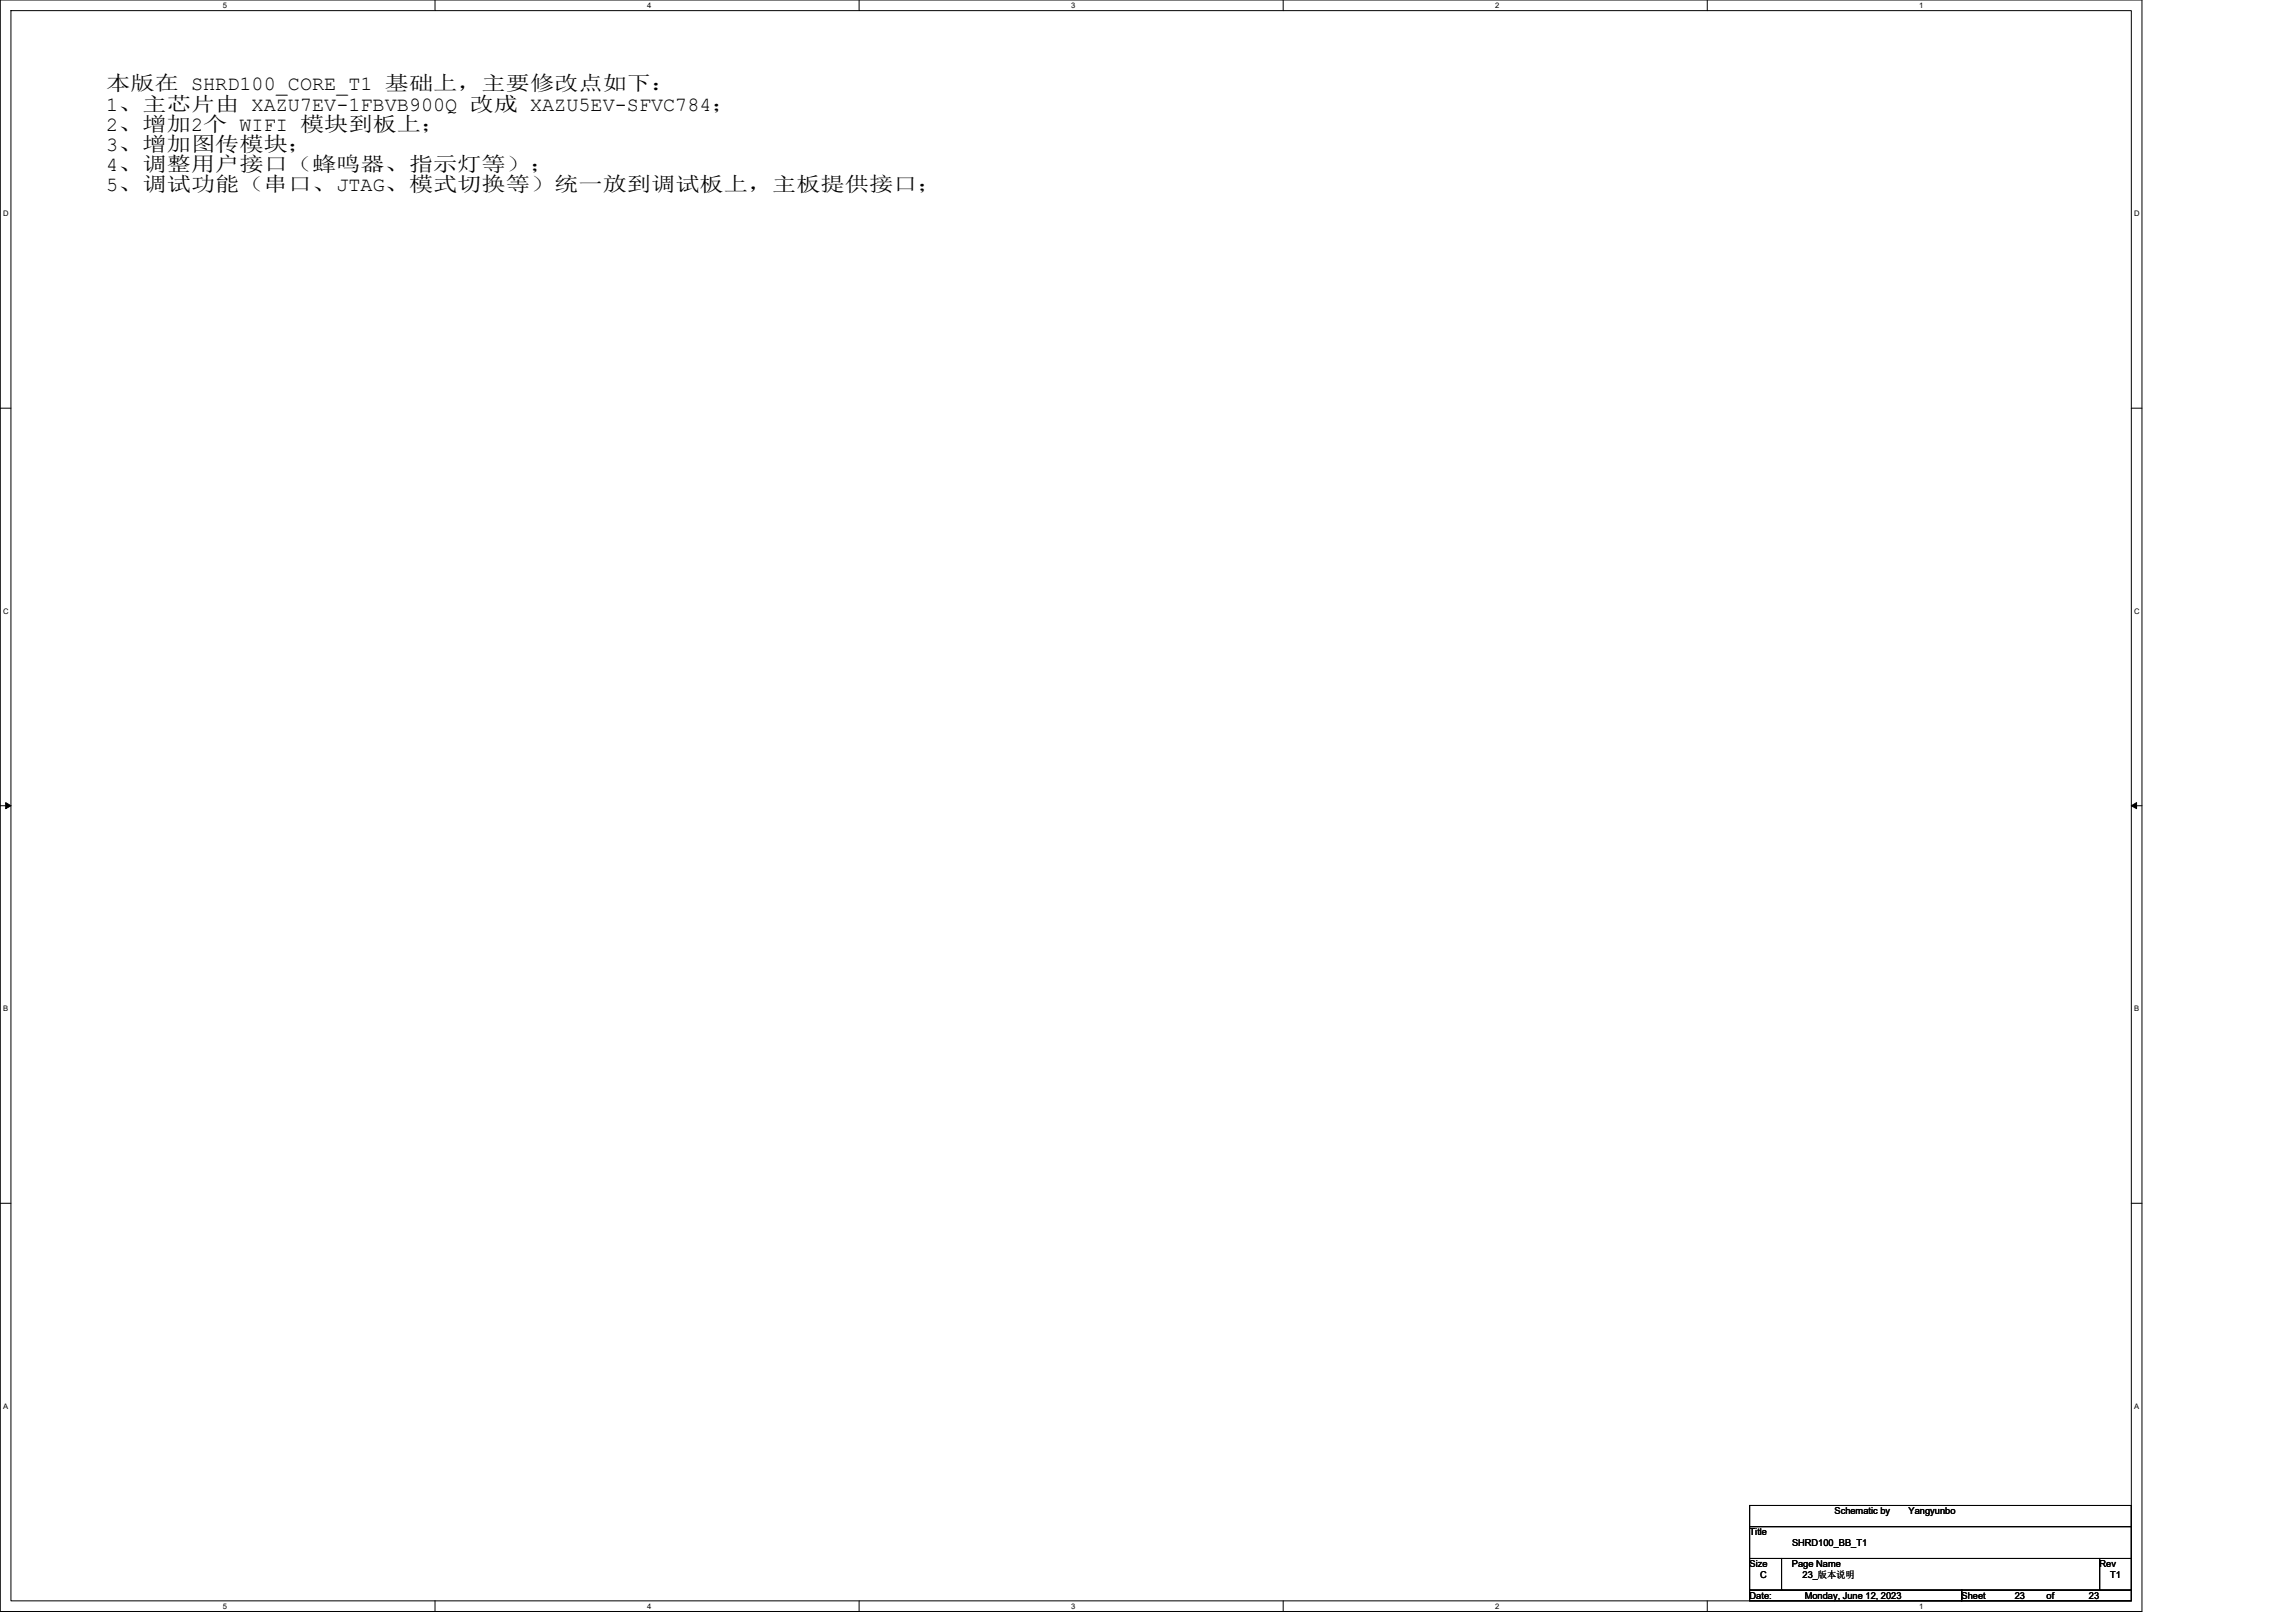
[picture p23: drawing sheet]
<svg xmlns="http://www.w3.org/2000/svg" width="297mm" height="210mm" viewBox="0 0 297 210" stroke-linecap="round" stroke-linejoin="round" font-family="sans-serif">
<defs><g id="words">
<g font-size="2.6">
<text x="13.8" y="11.7">本版在 SHRD100_CORE_T1 基础上，主要修改点如下：</text>
<text x="13.8" y="14.3">1、主芯片由 XAZU7EV-1FBVB900Q 改成 XAZU5EV-SFVC784；</text>
<text x="13.8" y="16.9">2、增加2个 WIFI 模块到板上；</text>
<text x="13.8" y="19.5">3、增加图传模块；</text>
<text x="13.8" y="22.1">4、调整用户接口（蜂鸣器、指示灯等）；</text>
<text x="13.8" y="24.7">5、调试功能（串口、JTAG、模式切换等）统一放到调试板上，主板提供接口；</text>
</g>
<g font-size="1.2">
<text x="237.3" y="195.9">Schematic by</text>
<text x="246.9" y="195.9">Yangyunbo</text>
<text x="226.4" y="198.6">Title</text>
<text x="226.4" y="202.8">Size</text>
<text x="231.8" y="202.8">Page Name</text>
<text x="231.8" y="200">SHRD100_BB_T1</text>
<text x="271.6" y="202.8">Rev</text>
<text x="226.4" y="206.9">Date:</text>
<text x="227.7" y="204.1">C</text>
<text x="233.2" y="204.1">23_版本说明</text>
<text x="233.5" y="206.9">Monday, June 12, 2023</text>
<text x="253.8" y="206.9">Sheet</text>
<text x="260.6" y="206.9">23</text>
<text x="264.8" y="206.9">of</text>
<text x="270.3" y="206.9">23</text>
<text x="273" y="204.1">T1</text>
</g>
<g font-size="1">
<text x="28.8" y="1">5</text>
<text x="83.7" y="1">4</text>
<text x="138.6" y="1">3</text>
<text x="193.4" y="1">2</text>
<text x="248.3" y="1">1</text>
<text x=".4" y="28">D</text>
<text x="276.1" y="28">D</text>
<text x=".4" y="79.4">C</text>
<text x="276.1" y="79.4">C</text>
<text x=".4" y="130.9">B</text>
<text x="276.1" y="130.9">B</text>
<text x=".4" y="182.3">A</text>
<text x="276.1" y="182.3">A</text>
<text x="28.8" y="208.2">5</text>
<text x="83.7" y="208.2">4</text>
<text x="138.6" y="208.2">3</text>
<text x="193.4" y="208.2">2</text>
<text x="248.3" y="208.2">1</text>
</g>
</g></defs>
<path d="M0 0h277.1v208.5h-277.1zM1.4 1.4h274.3v205.7h-274.3z" fill="none" stroke="#000" stroke-width=".13"/>
<g fill="#fff">
<path d="M28.8 .1h.6v1.1h-.6z"/>
<path d="M28.8 207.3h.6v1.1h-.6z"/>
</g>
<path d="M56.3 0v1.4M56.3 207.1v1.4" fill="none" stroke="#000" stroke-width=".13"/>
<g fill="#fff">
<path d="M83.7 .1h.6v1.1h-.6z"/>
<path d="M83.7 207.3h.6v1.1h-.6z"/>
</g>
<path d="M111.1 0v1.4M111.1 207.1v1.4" fill="none" stroke="#000" stroke-width=".13"/>
<g fill="#fff">
<path d="M138.6 .1h.5v1.1h-.5z"/>
<path d="M138.6 207.3h.5v1.1h-.5z"/>
</g>
<path d="M166 0v1.4M166 207.1v1.4" fill="none" stroke="#000" stroke-width=".13"/>
<g fill="#fff">
<path d="M193.4 .1h.6v1.1h-.6z"/>
<path d="M193.4 207.3h.6v1.1h-.6z"/>
</g>
<path d="M220.9 0v1.4M220.9 207.1v1.4" fill="none" stroke="#000" stroke-width=".13"/>
<g fill="#fff">
<path d="M248.3 .1h.6v1.1h-.6z"/>
<path d="M248.3 207.3h.6v1.1h-.6z"/>
<path d="M.4 27.1h.7v1.1h-.7z"/>
<path d="M276.1 27.1h.7v1.1h-.7z"/>
<path d="M.4 78.5h.7v1.1h-.7z"/>
<path d="M276.1 78.5h.7v1.1h-.7z"/>
</g>
<path d="M0 52.8h1.4M275.7 52.8h1.4" fill="none" stroke="#000" stroke-width=".13"/>
<g fill="#fff">
<path d="M.4 130h.7v1.1h-.7z"/>
<path d="M276.1 130h.7v1.1h-.7z"/>
</g>
<path d="M0 104.2h1.4M275.7 104.2h1.4" fill="none" stroke="#000" stroke-width=".13"/>
<path d="M.7 103.8l.7 .4-.7 .4zM275.7 104.2l.7-.4v.8z" fill="#000" stroke="#000" stroke-width=".13"/>
<g fill="#fff">
<path d="M.4 181.4h.7v1.1h-.7z"/>
<path d="M276.1 181.4h.7v1.1h-.7z"/>
</g>
<path d="M0 155.7h1.4M275.7 155.7h1.4M226.4 194.8h49.3v2.7h-49.3zM226.4 197.5h49.3v4.1h-49.3zM226.4 201.6h4.1v4.1h-4.1zM226.4 205.7h27.4v1.4h-27.4zM230.5 201.6h41.1v4.1h-41.1zM253.8 205.7h21.9v1.4h-21.9zM271.6 201.6h4.1v4.1h-4.1z" fill="none" stroke="#000" stroke-width=".13"/>
<use href="#words"/>
</svg>
